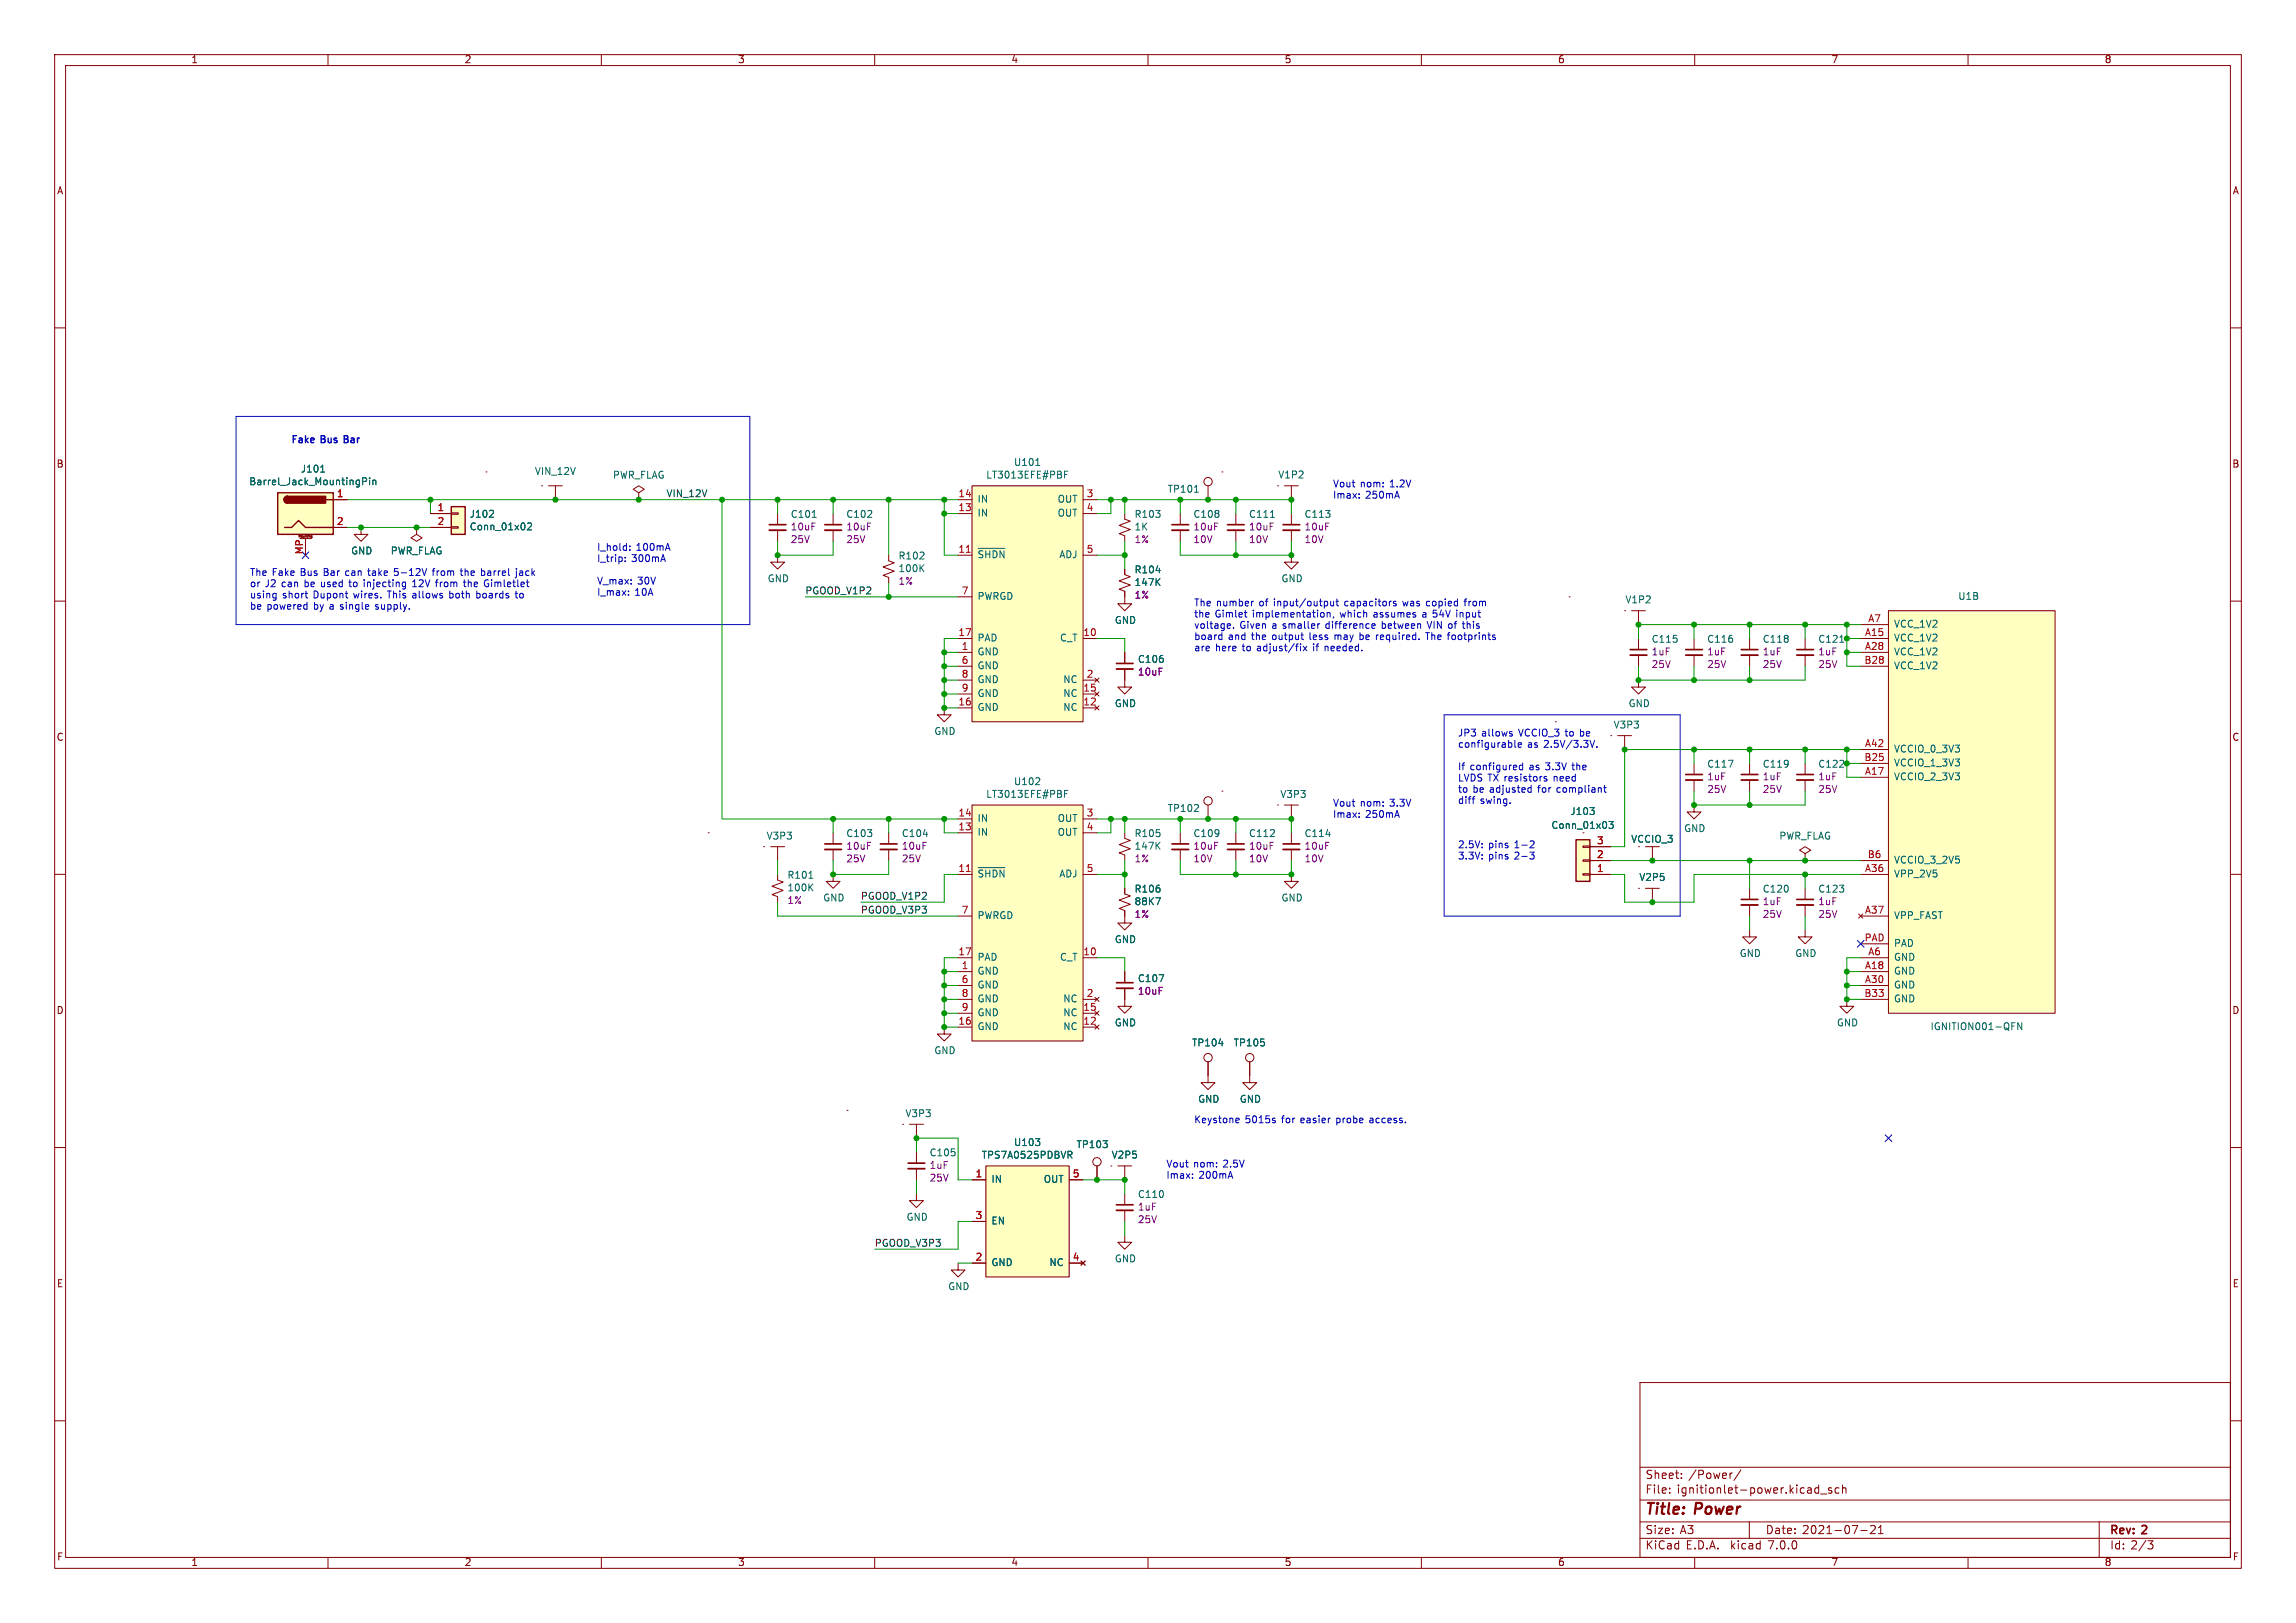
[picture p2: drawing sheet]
<svg xmlns="http://www.w3.org/2000/svg" width="420mm" height="297mm" viewBox="0 0 420 297" stroke-linecap="round" stroke-linejoin="round" font-family="sans-serif">
<defs><g id="words">
<g font-size="2.8" fill="#840000">
<text x="301" y="277.8">Title:</text>
<text x="310.1" y="277.8">Power</text>
</g>
<g font-size="2.1" fill="#840000">
<text x="301" y="273.6">File:</text>
<text x="301" y="270.9">Sheet:</text>
<text x="306.8" y="273.6">ignitionlet-power.kicad_sch</text>
<text x="308.9" y="270.9">/Power/</text>
<text x="301" y="281">Size:</text>
<text x="307.3" y="281">A3</text>
<text x="323" y="281">Date:</text>
<text x="329.7" y="281">2021-07-21</text>
<text x="386" y="281.2">Rev:</text>
<text x="392" y="281.2">2</text>
<text x="301" y="283.8">KiCad</text>
<text x="308.4" y="283.8">E.D.A.</text>
<text x="316.6" y="283.8">kicad</text>
<text x="323.6" y="283.8">7.0.0</text>
<text x="386" y="283.8">Id: 2/3</text>
</g>
<g font-size="1.8" fill="#840000">
<text x="35" y="11.8">1</text>
<text x="85" y="11.8">2</text>
<text x="135" y="11.8">3</text>
<text x="185" y="11.8">4</text>
<text x="235" y="11.8">5</text>
<text x="285" y="11.8">6</text>
<text x="335" y="11.8">7</text>
<text x="385" y="11.8">8</text>
<text x="10.4" y="35.8">A</text>
<text x="408.4" y="35.8">A</text>
<text x="10.3" y="85.8">B</text>
<text x="408.3" y="85.8">B</text>
<text x="10.3" y="135.8">C</text>
<text x="408.3" y="135.8">C</text>
<text x="10.3" y="185.8">D</text>
<text x="408.3" y="185.8">D</text>
<text x="10.4" y="235.8">E</text>
<text x="408.3" y="235.8">E</text>
<text x="10.4" y="285.8">F</text>
<text x="35" y="286.8">1</text>
<text x="85" y="286.8">2</text>
<text x="135" y="286.8">3</text>
<text x="185" y="286.8">4</text>
<text x="235" y="286.8">5</text>
<text x="285" y="286.8">6</text>
<text x="335" y="286.8">7</text>
<text x="385" y="286.8">8</text>
<text x="408.4" y="285.8">F</text>
</g>
<g font-size="1.8" fill="#0000c2">
<text x="53.3" y="81.3">Fake</text>
<text x="58.8" y="81.3">Bus</text>
<text x="63.4" y="81.3">Bar</text>
<text x="243.8" y="89.4">Vout</text>
<text x="248.8" y="89.4">nom:</text>
<text x="254.3" y="89.4">1.2V</text>
<text x="243.8" y="91.4">Imax:</text>
<text x="249.8" y="91.4">250mA</text>
<text x="109.2" y="101">I_hold:</text>
<text x="116.4" y="101">100mA</text>
<text x="45.7" y="105.6">The Fake</text>
<text x="45.7" y="107.6">or</text>
<text x="48.5" y="107.6">J2 can</text>
<text x="55.1" y="105.6">Bus</text>
<text x="55.9" y="107.6">be used</text>
<text x="59.4" y="105.6">Bar</text>
<text x="63.5" y="105.6">can</text>
<text x="64.3" y="107.6">to</text>
<text x="67.1" y="107.6">injecting</text>
<text x="67.8" y="105.6">take</text>
<text x="72.6" y="105.6">5-12V</text>
<text x="76.1" y="107.6">12V</text>
<text x="79.8" y="105.6">from</text>
<text x="80.5" y="107.6">from</text>
<text x="85.1" y="105.6">the</text>
<text x="85.8" y="107.6">the</text>
<text x="88.9" y="105.6">barrel</text>
<text x="89.6" y="107.6">Gimletlet</text>
<text x="95.4" y="105.6">jack</text>
<text x="109.2" y="103">I_trip:</text>
<text x="109.2" y="107.2">V_max:</text>
<text x="115.6" y="103">300mA</text>
<text x="116.6" y="107.2">30V</text>
<text x="45.7" y="109.7">using</text>
<text x="45.7" y="111.8">be powered</text>
<text x="51.7" y="109.7">short</text>
<text x="57.4" y="109.7">Dupont</text>
<text x="57.5" y="111.8">by a single</text>
<text x="64.9" y="109.7">wires.</text>
<text x="69.1" y="111.8">supply.</text>
<text x="71.2" y="109.7">This</text>
<text x="75.9" y="109.7">allows</text>
<text x="82.7" y="109.7">both</text>
<text x="87.8" y="109.7">boards</text>
<text x="95.1" y="109.7">to</text>
<text x="109.2" y="109.2">I_max:</text>
<text x="116.2" y="109.2">10A</text>
<text x="218.4" y="111.2">The number</text>
<text x="218.4" y="113.2">the</text>
<text x="222.3" y="113.2">Gimlet</text>
<text x="229.2" y="113.2">implementation,</text>
<text x="230.4" y="111.2">of</text>
<text x="233.2" y="111.2">input/output</text>
<text x="245.4" y="113.2">which</text>
<text x="246.2" y="111.2">capacitors</text>
<text x="251.6" y="113.2">assumes</text>
<text x="257.1" y="111.2">was</text>
<text x="260.6" y="113.2">a 54V</text>
<text x="261.4" y="111.2">copied</text>
<text x="267.1" y="113.2">input</text>
<text x="268.6" y="111.2">from</text>
<text x="218.4" y="115.3">voltage.</text>
<text x="218.4" y="117.3">board</text>
<text x="218.4" y="119.4">are</text>
<text x="222.4" y="119.4">here</text>
<text x="224.7" y="117.3">and</text>
<text x="226.8" y="115.3">Given</text>
<text x="227.4" y="119.4">to</text>
<text x="229" y="117.3">the</text>
<text x="230.1" y="119.4">adjust/fix</text>
<text x="232.8" y="115.3">a smaller</text>
<text x="232.9" y="117.3">output</text>
<text x="239.8" y="117.3">less</text>
<text x="240.5" y="119.4">if</text>
<text x="242.7" y="119.4">needed.</text>
<text x="242.8" y="115.3">difference</text>
<text x="244.5" y="117.3">may</text>
<text x="249.2" y="117.3">be required.</text>
<text x="253.2" y="115.3">between</text>
<text x="261.7" y="117.3">The footprints</text>
<text x="261.7" y="115.3">VIN of</text>
<text x="268.4" y="115.3">this</text>
<text x="266.7" y="135">JP3</text>
<text x="266.7" y="137">configurable</text>
<text x="271" y="135">allows</text>
<text x="277.9" y="135">VCCIO_3 to</text>
<text x="279.4" y="137">as 2.5V/3.3V.</text>
<text x="289.3" y="135">be</text>
<text x="266.7" y="141.1">If configured</text>
<text x="266.7" y="143.2">LVDS TX resistors</text>
<text x="279.8" y="141.1">as 3.3V</text>
<text x="284.4" y="143.2">need</text>
<text x="287.9" y="141.1">the</text>
<text x="243.8" y="147.8">Vout</text>
<text x="243.8" y="149.9">Imax:</text>
<text x="248.8" y="147.8">nom:</text>
<text x="249.8" y="149.9">250mA</text>
<text x="254.3" y="147.8">3.3V</text>
<text x="266.7" y="145.3">to</text>
<text x="266.7" y="147.3">diff</text>
<text x="269.5" y="145.3">be adjusted</text>
<text x="270.8" y="147.3">swing.</text>
<text x="281.5" y="145.3">for</text>
<text x="285.1" y="145.3">compliant</text>
<text x="266.7" y="155.4">2.5V:</text>
<text x="272.3" y="155.4">pins</text>
<text x="277.1" y="155.4">1-2</text>
<text x="266.7" y="157.5">3.3V:</text>
<text x="272.3" y="157.5">pins</text>
<text x="277.1" y="157.5">2-3</text>
<text x="218.4" y="205.7">Keystone</text>
<text x="227.8" y="205.7">5015s</text>
<text x="234.6" y="205.7">for</text>
<text x="238.1" y="205.7">easier</text>
<text x="244.7" y="205.7">probe</text>
<text x="250.9" y="205.7">access.</text>
<text x="213.4" y="213.8">Vout</text>
<text x="213.4" y="215.9">Imax:</text>
<text x="218.4" y="213.8">nom:</text>
<text x="219.3" y="215.9">200mA</text>
<text x="223.8" y="213.8">2.5V</text>
</g>
<g font-size="1.8" fill="#006464">
<text x="45.5" y="89.1">Barrel_Jack_MountingPin</text>
<text x="55" y="86.8">J101</text>
<text x="97.8" y="87.2">VIN_12V</text>
<text x="112.1" y="87.9">PWR_FLAG</text>
<text x="180.3" y="87.8">LT3013EFE#PBF</text>
<text x="185.4" y="85.5">U101</text>
<text x="233.8" y="87.8">V1P2</text>
<text x="85.9" y="95">J102</text>
<text x="144.6" y="95">C101</text>
<text x="154.7" y="95">C102</text>
<text x="178.8" y="94.8">IN</text>
<text x="178.8" y="92.3">IN</text>
<text x="193.3" y="92.3">OUT</text>
<text x="193.3" y="94.8">OUT</text>
<text x="207.5" y="95">R103</text>
<text x="213.5" y="90.4">TP101</text>
<text x="218.2" y="95">C108</text>
<text x="228.4" y="95">C111</text>
<text x="238.6" y="95">C113</text>
<text x="64.2" y="101.7">GND</text>
<text x="71.4" y="101.7">PWR_FLAG</text>
<text x="85.9" y="97.3">Conn_01x02</text>
<text x="207.5" y="97.3">1K</text>
<text x="140.4" y="106.8">GND</text>
<text x="164.3" y="102.7">R102</text>
<text x="164.3" y="105">100K</text>
<text x="178.8" y="103">~{SHDN}</text>
<text x="193.7" y="102.4">ADJ</text>
<text x="207.5" y="105.2">R104</text>
<text x="207.5" y="107.5">147K</text>
<text x="234.3" y="106.8">GND</text>
<text x="178.8" y="110">PWRGD</text>
<text x="297.3" y="110.7">V1P2</text>
<text x="358.1" y="110">U1B</text>
<text x="178.8" y="117.7">PAD</text>
<text x="193.8" y="117.7">C_T</text>
<text x="203.9" y="114.4">GND</text>
<text x="302.1" y="117.9">C115</text>
<text x="312.2" y="117.9">C116</text>
<text x="322.4" y="117.9">C118</text>
<text x="332.5" y="117.9">C121</text>
<text x="346.5" y="117.7">VCC_1V2</text>
<text x="346.5" y="115.1">VCC_1V2</text>
<text x="178.8" y="120.2">GND</text>
<text x="178.8" y="122.7">GND</text>
<text x="178.8" y="125.3">GND</text>
<text x="194.4" y="125.3">NC</text>
<text x="208.1" y="121.6">C106</text>
<text x="346.5" y="120.2">VCC_1V2</text>
<text x="346.5" y="122.7">VCC_1V2</text>
<text x="178.8" y="130.4">GND</text>
<text x="178.8" y="127.8">GND</text>
<text x="194.4" y="130.4">NC</text>
<text x="194.4" y="127.8">NC</text>
<text x="203.9" y="129.7">GND</text>
<text x="297.8" y="129.7">GND</text>
<text x="170.8" y="134.8">GND</text>
<text x="295.1" y="133.6">V3P3</text>
<text x="346.5" y="138">VCCIO_0_3V3</text>
<text x="185.4" y="144">U102</text>
<text x="312.2" y="140.8">C117</text>
<text x="322.4" y="140.8">C119</text>
<text x="332.5" y="140.8">C122</text>
<text x="346.5" y="143.1">VCCIO_2_3V3</text>
<text x="346.5" y="140.5">VCCIO_1_3V3</text>
<text x="180.3" y="146.3">LT3013EFE#PBF</text>
<text x="213.5" y="148.9">TP102</text>
<text x="234.1" y="146.3">V3P3</text>
<text x="287.2" y="149.4">J103</text>
<text x="140.2" y="153.9">V3P3</text>
<text x="154.7" y="153.5">C103</text>
<text x="164.9" y="153.5">C104</text>
<text x="178.8" y="153.2">IN</text>
<text x="178.8" y="150.7">IN</text>
<text x="193.3" y="150.7">OUT</text>
<text x="193.3" y="153.2">OUT</text>
<text x="207.5" y="153.5">R105</text>
<text x="207.5" y="155.8">147K</text>
<text x="218.2" y="153.5">C109</text>
<text x="228.4" y="153.5">C112</text>
<text x="238.6" y="153.5">C114</text>
<text x="283.7" y="152">Conn_01x03</text>
<text x="298.3" y="154.5">VCCIO_3</text>
<text x="308" y="152.5">GND</text>
<text x="325.4" y="153.9">PWR_FLAG</text>
<text x="144" y="161.1">R101</text>
<text x="178.8" y="161.5">~{SHDN}</text>
<text x="193.7" y="160.8">ADJ</text>
<text x="299.8" y="161.5">V2P5</text>
<text x="346.5" y="160.8">VPP_2V5</text>
<text x="346.5" y="158.3">VCCIO_3_2V5</text>
<text x="144" y="163.4">100K</text>
<text x="150.5" y="165.2">GND</text>
<text x="207.5" y="163.6">R106</text>
<text x="207.5" y="165.9">88K7</text>
<text x="234.3" y="165.2">GND</text>
<text x="322.4" y="163.6">C120</text>
<text x="332.5" y="163.6">C123</text>
<text x="178.8" y="168.5">PWRGD</text>
<text x="203.9" y="172.9">GND</text>
<text x="346.5" y="168.5">VPP_FAST</text>
<text x="346.5" y="173.5">PAD</text>
<text x="178.8" y="178.6">GND</text>
<text x="178.8" y="176.1">PAD</text>
<text x="193.8" y="176.1">C_T</text>
<text x="208.1" y="180">C107</text>
<text x="318.2" y="175.4">GND</text>
<text x="328.3" y="175.4">GND</text>
<text x="346.5" y="178.6">GND</text>
<text x="346.5" y="176.1">GND</text>
<text x="178.8" y="181.2">GND</text>
<text x="178.8" y="183.7">GND</text>
<text x="194.4" y="183.7">NC</text>
<text x="346.5" y="181.2">GND</text>
<text x="346.5" y="183.7">GND</text>
<text x="178.8" y="188.8">GND</text>
<text x="178.8" y="186.2">GND</text>
<text x="194.4" y="188.8">NC</text>
<text x="194.4" y="186.2">NC</text>
<text x="203.9" y="188.1">GND</text>
<text x="218" y="191.8">TP104</text>
<text x="225.6" y="191.8">TP105</text>
<text x="335.9" y="188.1">GND</text>
<text x="353.1" y="188.8">IGNITION001-QFN</text>
<text x="170.8" y="193.2">GND</text>
<text x="219.1" y="202.1">GND</text>
<text x="226.7" y="202.1">GND</text>
<text x="165.6" y="204.7">V3P3</text>
<text x="185.4" y="210">U103</text>
<text x="170" y="211.9">C105</text>
<text x="179.5" y="212.3">TPS7A0525PDBVR</text>
<text x="196.9" y="210.4">TP103</text>
<text x="203.3" y="212.3">V2P5</text>
<text x="181.4" y="216.7">IN</text>
<text x="190.8" y="216.7">OUT</text>
<text x="208.1" y="219.5">C110</text>
<text x="165.8" y="223.7">GND</text>
<text x="181.4" y="224.3">EN</text>
<text x="181.4" y="232">GND</text>
<text x="191.8" y="232">NC</text>
<text x="203.9" y="231.3">GND</text>
<text x="173.4" y="236.4">GND</text>
</g>
<g font-size="1.8" fill="#a90000">
<text x="61.6" y="91.2">1</text>
<text x="80" y="93.7">1</text>
<text x="175.3" y="93.7">13</text>
<text x="175.3" y="91.2">14</text>
<text x="198.7" y="91.2">3</text>
<text x="198.7" y="93.7">4</text>
<text x="55.6" y="101.5" transform="rotate(-90 55.6 101.5)">MP</text>
<text x="61.6" y="96.3">2</text>
<text x="80" y="96.3">2</text>
<text x="175.3" y="101.3">11</text>
<text x="198.7" y="101.3">5</text>
<text x="175.9" y="109">7</text>
<text x="175.3" y="116.6">17</text>
<text x="175.9" y="119.1">1</text>
<text x="198.1" y="116.6">10</text>
<text x="341.1" y="116.6">A15</text>
<text x="341.1" y="119.1">A28</text>
<text x="341.7" y="114">A7</text>
<text x="175.9" y="121.7">6</text>
<text x="175.9" y="124.2">8</text>
<text x="198.7" y="124.2">2</text>
<text x="341" y="121.7">B28</text>
<text x="175.3" y="129.3">16</text>
<text x="175.9" y="126.7">9</text>
<text x="198.1" y="129.3">12</text>
<text x="198.1" y="126.7">15</text>
<text x="341.1" y="136.9">A42</text>
<text x="341" y="139.4">B25</text>
<text x="341.1" y="142">A17</text>
<text x="175.3" y="149.6">14</text>
<text x="198.7" y="149.6">3</text>
<text x="175.3" y="152.1">13</text>
<text x="198.7" y="152.1">4</text>
<text x="292.1" y="154.7">3</text>
<text x="175.3" y="159.8">11</text>
<text x="198.7" y="159.8">5</text>
<text x="292.1" y="159.8">1</text>
<text x="292.1" y="157.2">2</text>
<text x="341.1" y="159.8">A36</text>
<text x="341.6" y="157.2">B6</text>
<text x="175.9" y="167.4">7</text>
<text x="341.1" y="167.4">A37</text>
<text x="341" y="172.5">PAD</text>
<text x="175.3" y="175">17</text>
<text x="175.9" y="177.5">1</text>
<text x="198.1" y="175">10</text>
<text x="341.1" y="177.5">A18</text>
<text x="341.7" y="175">A6</text>
<text x="175.9" y="180.1">6</text>
<text x="175.9" y="182.6">8</text>
<text x="175.9" y="185.2">9</text>
<text x="198.1" y="185.2">15</text>
<text x="198.7" y="182.6">2</text>
<text x="341" y="182.6">B33</text>
<text x="341.1" y="180.1">A30</text>
<text x="175.3" y="187.7">16</text>
<text x="198.1" y="187.7">12</text>
<text x="178.4" y="215.6">1</text>
<text x="196.2" y="215.6">5</text>
<text x="178.4" y="223.3">3</text>
<text x="178.4" y="230.9">2</text>
<text x="196.2" y="230.9">4</text>
</g>
<g font-size="1.8" fill="#0f0f0f">
<text x="121.9" y="91.2">VIN_12V</text>
<text x="147.3" y="109">PGOOD_V1P2</text>
<text x="157.5" y="164.8">PGOOD_V1P2</text>
<text x="157.5" y="167.4">PGOOD_V3P3</text>
<text x="160" y="228.3">PGOOD_V3P3</text>
</g>
<g font-size="1.8" fill="#840084">
<text x="144.6" y="97.3">10uF</text>
<text x="144.6" y="99.7">25V</text>
<text x="154.7" y="97.3">10uF</text>
<text x="154.7" y="99.7">25V</text>
<text x="207.5" y="99.7">1%</text>
<text x="218.2" y="97.3">10uF</text>
<text x="218.2" y="99.7">10V</text>
<text x="228.4" y="97.3">10uF</text>
<text x="228.4" y="99.7">10V</text>
<text x="238.6" y="97.3">10uF</text>
<text x="238.6" y="99.7">10V</text>
<text x="164.3" y="107.3">1%</text>
<text x="207.5" y="109.8">1%</text>
<text x="208.1" y="123.9">10uF</text>
<text x="302.1" y="120.2">1uF</text>
<text x="302.1" y="122.5">25V</text>
<text x="312.2" y="120.2">1uF</text>
<text x="312.2" y="122.5">25V</text>
<text x="322.4" y="120.2">1uF</text>
<text x="322.4" y="122.5">25V</text>
<text x="332.5" y="120.2">1uF</text>
<text x="332.5" y="122.5">25V</text>
<text x="312.2" y="143.1">1uF</text>
<text x="322.4" y="143.1">1uF</text>
<text x="332.5" y="143.1">1uF</text>
<text x="312.2" y="145.4">25V</text>
<text x="322.4" y="145.4">25V</text>
<text x="332.5" y="145.4">25V</text>
<text x="154.7" y="155.8">10uF</text>
<text x="164.9" y="155.8">10uF</text>
<text x="218.2" y="155.8">10uF</text>
<text x="228.4" y="155.8">10uF</text>
<text x="238.6" y="155.8">10uF</text>
<text x="154.7" y="158.1">25V</text>
<text x="164.9" y="158.1">25V</text>
<text x="207.5" y="158.1">1%</text>
<text x="218.2" y="158.1">10V</text>
<text x="228.4" y="158.1">10V</text>
<text x="238.6" y="158.1">10V</text>
<text x="144" y="165.7">1%</text>
<text x="322.4" y="165.9">1uF</text>
<text x="332.5" y="165.9">1uF</text>
<text x="207.5" y="168.2">1%</text>
<text x="322.4" y="168.2">25V</text>
<text x="332.5" y="168.2">25V</text>
<text x="208.1" y="182.3">10uF</text>
<text x="170" y="214.2">1uF</text>
<text x="170" y="216.5">25V</text>
<text x="208.1" y="221.8">1uF</text>
<text x="208.1" y="224.1">25V</text>
</g>
<text font-size=".5" fill="#840000" x="54.4" y="98.6">Mounting</text>
</g></defs>
<g fill="none" stroke="#840000" stroke-width=".18">
<path d="M10 10h400v277h-400zM12 12h396v273h-396zM60 10v2M110 10v2M160 10v2M210 10v2M260 10v2M310 10v2M360 10v2M10 60h2M408 60h2M54.7 98.3v-.4l.1 .3 .1-.3v.4"/>
<path d="M54.9 98.6h2M55.9 98.6v3M56.2 97.9v.4M56.4 97.9h.1M56.4 97.9v.1M57.1 98.1v.3h-.2M57.1 98.1h-.2v.2h.2M61 91.4h2.5M61 96.5h2.5M66 96.5v1.3h1.3l-1.3 1.3-1.2-1.3h1.2M76.2 96.5v1.3l1 .6-1 .7-1-.7 1-.6M76.2 96.5h.1"/>
<path d="M78.7 94h3.8M78.7 96.5h3.8M82.5 96.4h1.3v.2h-1.3zM82.5 93.9h1.3v.2h-1.3zM88.9 86.4h.1M99.1 88.9h.1M100.3 88.9h2.6M101.6 88.9v2.5M116.8 90.2l1.1-.7-1.1-.6-1 .6 1 .7v1.2M116.8 91.4h.1M142.2 94v2M142.2 97v2.1"/>
<path d="M152.4 94v2M152.4 97v2.1M175.3 94h2.5M175.3 91.4h2.5M177.8 88.9h20.3v43.2h-20.3zM198.1 94h2.6M198.1 91.4h2.6M205.7 94v1l1.1 .4-2.1 .7 2.1 .8-2.1 .8 1 .3v1.1M215.9 94v2M215.9 97v2.1M221 88.9v2.5M223.5 86.4h.1"/>
<path d="M226.1 94v2M226.1 97v2.1M233.7 88.9h.1M234.9 88.9h2.6M236.2 88.9v2.5M236.2 94v2M236.2 97v2.1M10 110h2M142.2 101.6v1.3h1.3l-1.3 1.2-1.2-1.2h1.2M162.6 101.6v1l1 .4-2.1 .8 2.1 .7-2.1 .8 1.1 .4v1M175.3 119.4h2.5M175.3 116.8h2.5"/>
<path d="M175.3 101.6h2.5M175.3 109.2h2.5M198.1 116.8h2.6M198.1 101.6h2.6M205.7 104.1v1.1l1.1 .3-2.1 .8 2.1 .8-2.1 .7 1 .4v2.3h1.3l-1.3 1.3-1.2-1.3h1.2M205.7 119.4v2M236.2 101.6v1.3h1.3l-1.3 1.2-1.3-1.2h1.3M287 109.2h.1M297.2 111.8h.1M298.4 111.8h2.6M299.7 111.8v2.5M299.7 116.8v2.1"/>
<path d="M299.7 119.9v2M309.9 116.8v2.1M309.9 119.9v2M320 116.8v2.1M320 119.9v2M330.2 116.8v2.1M330.2 119.9v2M340.4 119.4h5M340.4 116.8h5M340.4 114.3h5M345.4 111.8h30.5v73.6h-30.5zM408 110h2"/>
<path d="M172.7 129.5v1.3h1.3l-1.3 1.3-1.3-1.3h1.3M175.3 129.5h2.5M175.3 127h2.5M175.3 124.5h2.5M175.3 121.9h2.5M198.1 129.5h2.6M198.1 127h2.6M198.1 124.5h2.6M200.3 129.2l.7 .7M200.3 126.6l.7 .8M200.3 124.1l.7 .7M201 129.2l-.7 .7"/>
<path d="M201 126.6l-.7 .8M201 124.1l-.7 .7M205.7 122.4v3.3h1.3l-1.3 1.3-1.2-1.3h1.2M284.5 132.1h.1M294.6 134.6h.1M295.9 134.6h2.5M297.2 134.6v2.6M299.7 124.5v1.2h1.3l-1.3 1.3-1.3-1.3h1.3M309.9 139.7v2M320 139.7v2M330.2 139.7v2M340.4 121.9h5"/>
<path d="M340.4 137.2h5M340.4 139.7h5M10 160h2M129.5 152.4h.1M139.7 154.9h.1M141 154.9h2.5M142.2 154.9v2.6M152.4 152.4v2M152.4 155.4v2.1M162.6 152.4v2M162.6 155.4v2.1M175.3 152.4h2.5"/>
<path d="M175.3 149.9h2.5M177.8 147.3h20.3v43.2h-20.3zM198.1 152.4h2.6M198.1 149.9h2.6M205.7 152.4v1l1.1 .4-2.1 .8 2.1 .7-2.1 .8 1 .4v1M215.9 152.4v2M215.9 155.4v2.1M221 147.3v2.6M223.5 144.8h.1M226.1 152.4v2M226.1 155.4v2.1M233.7 147.3h.1"/>
<path d="M234.9 147.3h2.6M236.2 147.3v2.6M236.2 152.4v2M236.2 155.4v2.1M289.6 154.8h1.2v.3h-1.2zM289.6 157.4h1.2v.2h-1.2zM289.6 159.9h1.2v.2h-1.2zM290.8 154.9h3.8M290.8 157.5h3.8M302.3 154.9v2.6M309.9 147.3v1.3h1.2l-1.2 1.3-1.3-1.3h1.3M309.9 142.7v2.1"/>
<path d="M320 142.7v2.1M330.2 156.2l1-.6-1-.7-1 .7 1 .6v1.3M330.2 157.5h.1M330.2 142.7v2.1M340.4 142.2h5M340.4 157.5h5M408 160h2M142.2 160v1l1.1 .4-2.1 .8 2.1 .7-2.1 .8 1 .4v1M152.4 160v1.3h1.3l-1.3 1.3-1.3-1.3h1.3M175.3 160h2.5M175.3 177.8h2.5M175.3 175.3h2.5"/>
<path d="M175.3 167.6h2.5M198.1 160h2.6M198.1 175.3h2.6M205.7 162.6v1l1.1 .4-2.1 .7 2.1 .8-2.1 .7 1 .4v2.3h1.3l-1.3 1.3-1.2-1.3h1.2M205.7 177.8v2M236.2 160v1.3h1.3l-1.3 1.3-1.3-1.3h1.3M289.6 160h.1M290.8 160h3.8M299.7 162.6h.1M301 162.6h2.5M302.3 162.6v2.5M320 170.2v1.3h1.3l-1.3 1.2-1.2-1.2h1.2"/>
<path d="M320 162.6v2M320 165.6v2M330.2 170.2v1.3h1.3l-1.3 1.2-1.3-1.2h1.3M330.2 162.6v2M330.2 165.6v2M340 167.3l.7 .7M340.4 160h5M340.4 177.8h5M340.4 175.3h5M340.4 167.6h5M340.4 172.7h5M340.7 167.3l-.7 .7"/>
<path d="M172.7 188v1.2h1.3l-1.3 1.3-1.3-1.3h1.3M175.3 188h2.5M175.3 185.4h2.5M175.3 182.9h2.5M175.3 180.3h2.5M198.1 188h2.6M198.1 185.4h2.6M198.1 182.9h2.6M200.3 187.6l.7 .7M200.3 185l.7 .8M200.3 182.5l.7 .8M201 187.6l-.7 .7"/>
<path d="M201 185l-.7 .8M201 182.5l-.7 .8M205.7 180.8v3.4h1.3l-1.3 1.2-1.2-1.2h1.2M221 194.3v3.8h1.2l-1.2 1.3-1.3-1.3h1.3M228.6 194.3v3.8h1.3l-1.3 1.3-1.3-1.3h1.3M337.8 182.9v1.3h1.3l-1.3 1.2-1.3-1.2h1.3M340.4 182.9h5M340.4 180.3h5M10 210h2M154.9 203.2h.1M165.1 205.7h.1M166.4 205.7h2.5"/>
<path d="M167.6 218.4v1.3h1.3l-1.3 1.3-1.2-1.3h1.2M167.6 205.7v2.6M167.6 210.8v2.1M167.6 213.9v2M177.8 215.9h2.5M180.3 213.4h15.3v20.3h-15.3zM195.6 215.9h2.5M200.7 213.4v2.5M203.2 213.4h.1M204.5 213.4h2.5M205.7 213.4v2.5M205.7 218.4v2.1"/>
<path d="M408 210h2M175.3 231.1v1.3h1.2l-1.2 1.3-1.3-1.3h1.3M177.8 231.1h2.5M177.8 223.5h2.5M195.6 231.1h2.5M197.7 230.8l.8 .7M198.5 230.8l-.8 .7M205.7 226.1v1.2h1.3l-1.3 1.3-1.2-1.3h1.2M205.7 221.5v2M10 260h2M300 253h108v32h-108zM408 260h2"/>
<path d="M300 278.5h108M300 274.5h108M300 268.5h108M305.4 273.1v.2M305.4 272.3v.2M307.6 270.4v.2M307.6 269.6v.2M316.7 269.6h.2M318.5 269l-1.3 1.9M320 278.5v3M332.2 272.3h.5M332.7 271.8v1.5"/>
<path d="M332.7 273.2l-.5 .1M333 273.4h1.2M335 272.3h-.3l-.2 .2v.2l.5 .1v.4h-.5M336.4 272.3h-.4l-.3 .2v.5l.1 .2h.6M337 272.4l.2-.1h.4l.1 1M337 271.8v1.5M342.2 279.3l.5-.1 .3 .1v.3l-.9 1.1h.9M343.6 279.6l.4-.4v1.5M384 278.5v6.5M60 285v2M110 285v2M160 285v2"/>
<path d="M210 285v2M260 285v2M300 281.5h108M310 285v2M340.4 280.1h1.1M343.6 280.7h.9M360 285v2M392.9 282h.9l-.5 .5 .4 .2 .1 .5-.3 .3h-.4"/>
<circle cx="221" cy="88.1" r=".76"/>
<circle cx="221" cy="146.6" r=".76"/>
<circle cx="221" cy="193.5" r=".76"/>
<circle cx="228.6" cy="193.5" r=".76"/>
<circle cx="200.7" cy="212.6" r=".76"/>
</g>
<g fill="none" stroke="#840000" stroke-width=".33">
<path d="M140.7 97h3.1M150.9 97h3M214.4 97h3M224.5 97h3.1M234.7 97h3M298.2 119.9h3M308.4 119.9h3M318.5 119.9h3.1M328.7 119.9h3M204.2 122.4h3.1M150.9 155.4h3M161 155.4h3.1"/>
<path d="M214.4 155.4h3M224.5 155.4h3.1M234.7 155.4h3M308.4 142.7h3M318.5 142.7h3.1M328.7 142.7h3M318.5 165.6h3.1M328.7 165.6h3M204.2 180.8h3.1M166.1 213.9h3.1M204.2 221.5h3.1"/>
</g>
<g fill="none" stroke="#840000" stroke-width=".3">
<path d="M140.7 96h3.1M150.9 96h3M214.4 96h3M224.5 96h3.1M234.7 96h3M298.2 118.9h3M308.4 118.9h3M318.5 118.9h3.1M328.7 118.9h3M204.2 121.4h3.1M150.9 154.4h3M161 154.4h3.1"/>
<path d="M214.4 154.4h3M224.5 154.4h3.1M234.7 154.4h3M308.4 141.7h3M318.5 141.7h3.1M328.7 141.7h3M204.2 179.8h3.1M318.5 164.6h3.1M328.7 164.6h3M166.1 212.9h3.1M204.2 220.5h3.1"/>
</g>
<g fill="none" stroke="#006464" stroke-width=".18">
<path d="M58.7 86.4h.7M66.3 88.1l.6-.1 .2-.1-.1-.3-.7-.2v1.3M67.6 87.4v.2M67.6 87.9v.8M68.2 87.9v.8M68.2 88l.2-.1h.3l.1 .8M89.5 94.6h.8M90.2 93.5v.4M96.5 95.8l.5-.1 .2 .4-.8 .9h.8M148.6 94.7h.7M189.5 85.2h.7M194.7 86.8h.5"/>
<path d="M194.7 86.2h.6M218.5 90.1h.7M232.4 94.7h.7M178.9 100.3h4.9M179.8 100.9l-.5-.1-.2 .4M180.3 100.8v1.3M181.1 100.8v1.3M182.4 101.3l-.3-.4-.4-.1v1.3M183.7 100.8v1.3l-.8-1.3v1.3M336.5 117.5h.8M178.9 158.8h4.9M179.8 159.3l-.5-.1-.2 .4"/>
<path d="M180.3 159.2v1.3M181.1 159.2v1.3M182.4 159.8l-.3-.5-.4-.1v1.3M183.7 159.2v1.3l-.8-1.3v1.3M189.4 143.6h.8M190.1 142.4v.5M194.7 145.2h.5M194.7 144.6h.6M290.8 147.8h.8l-.4 .5M291.6 148.4v.5M294.3 150.3h.8l-.4 .5 .3 .1v.6l-.1 .1-.6-.1M148 160.7h.7"/>
<path d="M211.4 164.3h.9l-.6 1.3M369.8 187.2v1.2l-.7-1.2v1.2M195.4 210.7h.5l.2 .2-.1 .4h-.6M195.7 211.3l.4 .6"/>
</g>
<g fill="#ffffc2" stroke="#ffffc2" stroke-width=".18">
<path d="M177.8 147.3h20.3v43.2h-20.3z"/>
<path d="M180.3 213.4h15.3v20.3h-15.3z"/>
<path d="M177.8 88.9h20.3v43.2h-20.3z"/>
<path d="M50.8 90.2h10.2v7.6h-10.2z"/>
<path d="M345.4 111.8h30.5v73.6h-30.5z"/>
<path d="M82.5 92.7h2.6v5.1h-2.6z"/>
<path d="M288.3 153.7h2.5v7.6h-2.5z"/>
</g>
<path d="M176.8 101.1h.7M176.8 159.5h.7" fill="none" stroke="#a90000" stroke-width=".18"/>
<path d="M50.8 90.2h10.2v7.6h-10.2zM52.1 96.5h1.2l1.3-1.2 1.3 1.2h5.1M52.6 90.8a.64 .64 0 0 0-.7 .6 .64 .64 0 0 0 .7 .7M59.7 91.4h1.3M82.5 92.7h2.6v5.1h-2.6zM288.3 153.7h2.5v7.6h-2.5z" fill="none" stroke="#840000" stroke-width=".25"/>
<g fill="#840000" stroke="#840000" stroke-width=".25">
<path d="M52.1 91l.5-.2v1.3a.64 .64 0 0 1-.6-.4 .64 .64 0 0 1 .1-.7z"/>
<path d="M52.6 90.8h7v1.3h-7z"/>
</g>
<g fill="none" stroke="#0000c2" stroke-width=".18">
<path d="M43.2 76.2h94v38.1h-94zM115.2 99.9v.1M248.6 91v.2M248.6 90.4v.1M50.4 108.6h.1M50.5 108.6l-.1 1.1M50.5 109.4h-.1M55.8 108.6h.5M56 110.6l.2 .1M56.2 109.4h.1M56.2 110.2v1.3M56.2 111.4l-.2 .1"/>
<path d="M74.1 106.5l.1 .1M74.2 106.5v1.1l-.1 .1M74.2 107.3l-.1 .1M75.5 107.4h.7M75.7 106.3l-.2 .2M78.1 104l-.5 1.3M79.1 104.5h.4M79.6 106.5h.5M79.9 106.2l-.1 .1M84.2 104.5h.5M84.4 104v1.1l.1 .2M84.8 106.5h.4"/>
<path d="M84.9 106.1v1.1l.3 .2M87.2 108.2v1.2M87.2 109.4h.1M87.3 108.6h-.1M88.1 104v1.3M88.1 105.3h.3M88.4 104.5h-.3M88.7 107.2l.4 .2M88.8 106.2l-.1 .1M94.2 108.6h.5M94.4 108.2v1l.2 .2M94.5 104v.2"/>
<path d="M94.5 104.5v1.1l-.2 .1M114.4 102.7v.1M114.4 102v.1M115 108.8v.1M115 108.2v.1M115.2 100.6v.1M223.5 115.8v1.2M223.5 117h-.1M225.6 114.9v.1M227.6 112.1h.5M228 112.9h.1M229.3 110l-.2 .1"/>
<path d="M237.9 118.3v.8M238 116.2h.4M238.3 117h.1M238.4 118.3l.7 .8M239.1 118.3l-.7 .8M241.3 114.1l-.2 .2M242.2 112.2v.6M242.8 112.2l.1-.1h.3l.1 .8M242.8 112.1v.8M243.4 110l.1 .8 .3 .1 .1-.1M243.9 110v.9M244 112.9l-.1 .2"/>
<path d="M244.4 110h.5M244.6 109.6v1.1l.3 .2M251 114.9h.5M251 114.2l.4-.1 .1 .3-.6 .2M255.4 110.1l-.3-.1-.2 .2v.2l.5 .1v.3h-.5M260.8 115.8h.7M261.1 113.7l.4 1.3M266.5 112.1v.8M267.7 114.8l.1 .2M267.8 110h.5M264.2 130.8h43.1v36.8h-43.1zM276.5 134.3l.2 .2-.2 .2"/>
<path d="M276.5 133.9h.1M277.1 135.5v1.1l.2 .2M277.7 136.3l.6-.1-.1-.2-.3-.1-.2 .2 .1 .6h.4M278.5 139.6v1.3M290.8 135.5l.5 1.3 .4-1.3M292.1 136.6v.2M248.6 149.5v.1M248.6 148.8v.1M276.2 146.9v.1M278.5 140.1l-.3-.1-.3 .3 .1 .5h.5M279.7 144.1l.4 .1M279.8 155.9h.8l-.4 .5 .4 .1v.5l-.2 .2h-.4"/>
<path d="M280.1 143.7v1.3M280.1 144.9l-.4 .1M280.1 153.9h.4l.1 .3-.8 .9h.8M282.4 142.3l.6 .4-.2 .2h-.4M282.9 142.1h-.3l-.2 .2M293.3 144.1h.5M293.5 143.7v1.1l.3 .2M218.1 215.5v.1M218.1 214.8v.2M226.2 204.6l.4 .1 .1 .2-.6 .1M226.6 205.4l-.4 .1M233.1 205l.2 .2-.2 .3"/>
<path d="M233.1 204.6l.1 .1"/>
</g>
<g fill="none" stroke="#009600" stroke-width=".18">
<path d="M63.5 91.4h111.8M63.5 96.5h15.2M78.7 91.4v2.6M132.1 91.4v58.5h43.2M142.2 99.1v2.5h10.2v-2.5M142.2 91.4v2.6M152.4 91.4v2.6M162.6 91.4v10.2M172.7 91.4v10.2h2.6M172.7 94h2.6M200.7 91.4h35.5v2.6M203.2 91.4v2.6h-2.5"/>
<path d="M205.7 91.4v2.6M205.7 99.1v5M215.9 99.1v2.5h20.3v-2.5M215.9 91.4v2.6M226.1 91.4v2.6M226.1 99.1v2.5M147.3 109.2h28M162.6 106.7v2.5M172.7 119.4h2.6M175.3 116.8h-2.6v12.7h2.6M200.7 116.8h5v2.6M200.7 101.6h5"/>
<path d="M309.9 114.3v2.5M320 114.3v2.5M330.2 114.3v2.5M337.8 119.4h2.6M337.8 114.3v7.6h2.6M337.8 116.8h2.6M340.4 114.3h-40.7v2.5M172.7 124.5h2.6M172.7 121.9h2.6M172.7 127h2.6M299.7 121.9v2.6h30.5v-2.6M309.9 121.9v2.6"/>
<path d="M309.9 137.2v2.5M320 121.9v2.6M320 137.2v2.5M330.2 137.2v2.5M337.8 137.2v5h2.6M337.8 139.7h2.6M340.4 137.2h-43.2v17.7h-2.6M142.2 157.5v2.5M152.4 157.5v2.5h10.2v-2.5M152.4 149.9v2.5M162.6 149.9v2.5M172.7 149.9v2.5h2.6"/>
<path d="M200.7 149.9h35.5v2.5M203.2 149.9v2.5h-2.5M205.7 149.9v2.5M205.7 157.5v5.1M215.9 157.5v2.5h20.3v-2.5M215.9 149.9v2.5M226.1 149.9v2.5M226.1 157.5v2.5M294.6 157.5h45.8M309.9 144.8v2.5h20.3v-2.5M320 144.8v2.5M320 157.5v5.1"/>
<path d="M142.2 165.1v2.5h33.1M172.7 177.8h2.6M175.3 160h-2.6v5.1h-15.2M175.3 175.3h-2.6v12.7h2.6M200.7 160h5M200.7 175.3h5v2.5M294.6 160h2.6v5.1h12.7v-5.1h30.5M320 167.6v2.6M330.2 160v2.6M330.2 167.6v2.6M337.8 177.8h2.6M340.4 175.3h-2.6v7.6h2.6"/>
<path d="M172.7 185.4h2.6M172.7 180.3h2.6M172.7 182.9h2.6M337.8 180.3h2.6M167.6 210.8v-2.5h7.7v7.6h2.5M167.6 215.9v2.5M198.1 215.9h7.6v2.5M175.3 231.1h2.5M177.8 223.5h-2.5v5.1h-15.3M205.7 223.5v2.6"/>
</g>
<path d="M55.3 101l1.2 1.2M56.5 101l-1.2 1.2M339.8 172.1l1.2 1.2M341 172.1l-1.2 1.2M344.8 207.7l1.2 1.2M346 207.7l-1.2 1.2" fill="none" stroke="#000084" stroke-width=".18"/>
<g fill="#009600" stroke="#009600" stroke-width=".18">
<circle cx="236.2" cy="101.6" r=".46"/>
<circle cx="236.2" cy="149.9" r=".46"/>
<circle cx="236.2" cy="160" r=".46"/>
<circle cx="302.3" cy="165.1" r=".46"/>
<circle cx="302.3" cy="157.5" r=".46"/>
<circle cx="203.2" cy="149.9" r=".46"/>
<circle cx="221" cy="149.9" r=".46"/>
<circle cx="205.7" cy="149.9" r=".46"/>
<circle cx="215.9" cy="149.9" r=".46"/>
<circle cx="205.7" cy="215.9" r=".46"/>
<circle cx="200.7" cy="215.9" r=".46"/>
<circle cx="226.1" cy="149.9" r=".46"/>
<circle cx="226.1" cy="160" r=".46"/>
<circle cx="205.7" cy="160" r=".46"/>
<circle cx="309.9" cy="124.5" r=".46"/>
<circle cx="299.7" cy="124.5" r=".46"/>
<circle cx="297.2" cy="137.2" r=".46"/>
<circle cx="320" cy="124.5" r=".46"/>
<circle cx="330.2" cy="137.2" r=".46"/>
<circle cx="299.7" cy="114.3" r=".46"/>
<circle cx="309.9" cy="114.3" r=".46"/>
<circle cx="320" cy="114.3" r=".46"/>
<circle cx="215.9" cy="91.4" r=".46"/>
<circle cx="205.7" cy="91.4" r=".46"/>
<circle cx="226.1" cy="101.6" r=".46"/>
<circle cx="226.1" cy="91.4" r=".46"/>
<circle cx="236.2" cy="91.4" r=".46"/>
<circle cx="337.8" cy="114.3" r=".46"/>
<circle cx="330.2" cy="114.3" r=".46"/>
<circle cx="337.8" cy="116.8" r=".46"/>
<circle cx="337.8" cy="119.4" r=".46"/>
<circle cx="337.8" cy="139.7" r=".46"/>
<circle cx="337.8" cy="137.2" r=".46"/>
<circle cx="337.8" cy="177.8" r=".46"/>
<circle cx="337.8" cy="180.3" r=".46"/>
<circle cx="309.9" cy="137.2" r=".46"/>
<circle cx="320" cy="147.3" r=".46"/>
<circle cx="320" cy="137.2" r=".46"/>
<circle cx="330.2" cy="157.5" r=".46"/>
<circle cx="309.9" cy="147.3" r=".46"/>
<circle cx="337.8" cy="182.9" r=".46"/>
<circle cx="320" cy="157.5" r=".46"/>
<circle cx="330.2" cy="160" r=".46"/>
<circle cx="203.2" cy="91.4" r=".46"/>
<circle cx="221" cy="91.4" r=".46"/>
<circle cx="205.7" cy="101.6" r=".46"/>
<circle cx="172.7" cy="149.9" r=".46"/>
<circle cx="172.7" cy="129.5" r=".46"/>
<circle cx="116.8" cy="91.4" r=".46"/>
<circle cx="132.1" cy="91.4" r=".46"/>
<circle cx="172.7" cy="121.9" r=".46"/>
<circle cx="172.7" cy="124.5" r=".46"/>
<circle cx="172.7" cy="127" r=".46"/>
<circle cx="152.4" cy="91.4" r=".46"/>
<circle cx="142.2" cy="91.4" r=".46"/>
<circle cx="142.2" cy="101.6" r=".46"/>
<circle cx="172.7" cy="119.4" r=".46"/>
<circle cx="172.7" cy="185.4" r=".46"/>
<circle cx="172.7" cy="180.3" r=".46"/>
<circle cx="172.7" cy="182.9" r=".46"/>
<circle cx="167.6" cy="208.3" r=".46"/>
<circle cx="172.7" cy="188" r=".46"/>
<circle cx="172.7" cy="177.8" r=".46"/>
<circle cx="152.4" cy="160" r=".46"/>
<circle cx="152.4" cy="149.9" r=".46"/>
<circle cx="162.6" cy="149.9" r=".46"/>
<circle cx="172.7" cy="91.4" r=".46"/>
<circle cx="162.6" cy="91.4" r=".46"/>
<circle cx="172.7" cy="94" r=".46"/>
<circle cx="162.6" cy="109.2" r=".46"/>
<circle cx="76.2" cy="96.5" r=".46"/>
<circle cx="78.7" cy="91.4" r=".46"/>
<circle cx="66" cy="96.5" r=".46"/>
<circle cx="101.6" cy="91.4" r=".46"/>
</g>
<use href="#words"/>
</svg>
